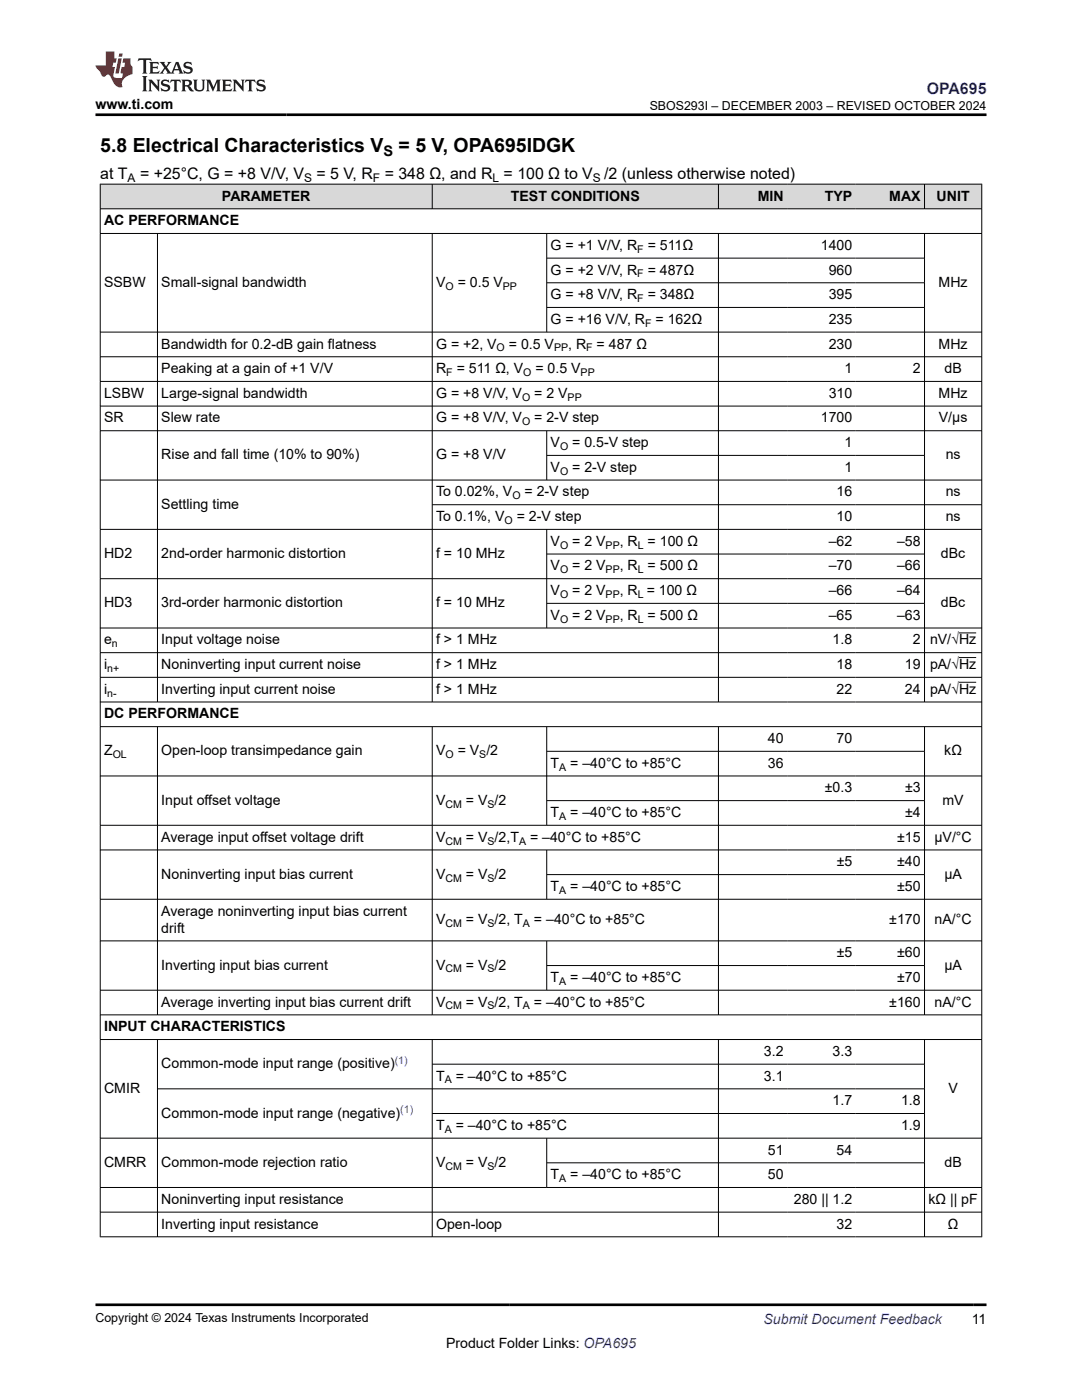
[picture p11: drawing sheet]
<svg xmlns="http://www.w3.org/2000/svg" width="216mm" height="279mm" viewBox="0 0 216 279" stroke-linecap="round" stroke-linejoin="round" font-family="sans-serif">
<defs><g id="words">
<g font-size="3.9">
<text x="20" y="30.3">5.8 Electrical Characteristics V</text>
<text x="79.5" y="30.3">= 5 V, OPA695IDGK</text>
</g>
<text font-size="3.2" fill="#00f" x="184.9" y="18.7">OPA695</text>
<g font-size="3.2">
<text x="20" y="35.7">at T</text>
<text x="27.9" y="35.7">= +25°C, G = +8 V/V, V</text>
<text x="63.2" y="35.7">= 5 V, R</text>
<text x="76.8" y="35.7">= 348 Ω, and R = 100 Ω to V</text>
<text x="120.6" y="35.7">/2 (unless otherwise noted)</text>
</g>
<text font-size="2.9" x="76.5" y="31">S</text>
<g font-size="2.8">
<text x="19" y="21.8">www.ti.com</text>
<text x="44.3" y="40">PARAMETER</text>
<text x="101.9" y="40">TEST CONDITIONS</text>
<text x="151.2" y="40">MIN</text>
<text x="164.6" y="40">TYP</text>
<text x="177.4" y="40">MAX</text>
<text x="186.9" y="40">UNIT</text>
<text x="20.8" y="44.9">AC PERFORMANCE</text>
<text x="109.9" y="49.9">G = +1 V/V, R</text>
<text x="129.2" y="49.9">= 511Ω</text>
<text x="163.8" y="49.9">1400</text>
<text x="20.8" y="57.2">SSBW</text>
<text x="32.2" y="57.2">Small-signal bandwidth</text>
<text x="87" y="57.2">V</text>
<text x="91.3" y="57.2">= 0.5 V</text>
<text x="109.9" y="54.8">G = +2 V/V, R</text>
<text x="109.9" y="59.7">G = +8 V/V, R</text>
<text x="129.2" y="54.8">= 487Ω</text>
<text x="129.2" y="59.7">= 348Ω</text>
<text x="165.4" y="54.8">960</text>
<text x="165.4" y="59.7">395</text>
<text x="187.3" y="57.2">MHz</text>
<text x="109.9" y="64.6">G = +16 V/V, R</text>
<text x="130.8" y="64.6">= 162Ω</text>
<text x="165.4" y="64.6">235</text>
<text x="32.2" y="69.6">Bandwidth for 0.2-dB gain flatness</text>
<text x="87" y="69.6">G = +2, V</text>
<text x="101.5" y="69.6">= 0.5 V</text>
<text x="113.4" y="69.6">, R</text>
<text x="119.1" y="69.6">= 487 Ω</text>
<text x="165.4" y="69.6">230</text>
<text x="187.3" y="69.6">MHz</text>
<text x="32.2" y="74.5">Peaking at a gain of +1 V/V</text>
<text x="87" y="74.5">R</text>
<text x="91.1" y="74.5">= 511 Ω, V</text>
<text x="106.8" y="74.5">= 0.5 V</text>
<text x="168.5" y="74.5">1</text>
<text x="182.1" y="74.5">2</text>
<text x="188.5" y="74.5">dB</text>
<text x="20.8" y="79.4">LSBW</text>
<text x="32.2" y="79.4">Large-signal bandwidth</text>
<text x="87" y="79.4">G = +8 V/V, V</text>
<text x="106.6" y="79.4">= 2 V</text>
<text x="165.4" y="79.4">310</text>
<text x="187.3" y="79.4">MHz</text>
<text x="20.8" y="84.3">SR</text>
<text x="32.2" y="84.3">Slew rate</text>
<text x="87" y="84.3">G = +8 V/V, V</text>
<text x="106.6" y="84.3">= 2-V step</text>
<text x="109.9" y="89.2">V</text>
<text x="114.2" y="89.2">= 0.5-V step</text>
<text x="163.8" y="84.3">1700</text>
<text x="168.5" y="89.2">1</text>
<text x="187.3" y="84.3">V/μs</text>
<text x="32.2" y="91.7">Rise and fall time (10% to 90%)</text>
<text x="87" y="91.7">G = +8 V/V</text>
<text x="109.9" y="94.2">V</text>
<text x="114.2" y="94.2">= 2-V step</text>
<text x="168.5" y="94.2">1</text>
<text x="188.7" y="91.7">ns</text>
<text x="32.2" y="101.5">Settling time</text>
<text x="87" y="99.1">To 0.02%, V</text>
<text x="104.7" y="99.1">= 2-V step</text>
<text x="166.9" y="99.1">16</text>
<text x="188.7" y="99.1">ns</text>
<text x="87" y="104">To 0.1%, V</text>
<text x="103.1" y="104">= 2-V step</text>
<text x="166.9" y="104">10</text>
<text x="188.7" y="104">ns</text>
<text x="20.8" y="111.4">HD2</text>
<text x="32.2" y="111.4">2nd-order harmonic distortion</text>
<text x="87" y="111.4">f = 10 MHz</text>
<text x="109.9" y="108.9">V</text>
<text x="109.9" y="113.8">V</text>
<text x="114.2" y="108.9">= 2 V</text>
<text x="114.2" y="113.8">= 2 V</text>
<text x="123.7" y="108.9">, R = 100 Ω</text>
<text x="123.7" y="113.8">, R = 500 Ω</text>
<text x="165.4" y="108.9">–62</text>
<text x="165.4" y="113.8">–70</text>
<text x="179" y="108.9">–58</text>
<text x="179" y="113.8">–66</text>
<text x="187.8" y="111.4">dBc</text>
<text x="109.9" y="118.8">V</text>
<text x="114.2" y="118.8">= 2 V</text>
<text x="123.7" y="118.8">, R = 100 Ω</text>
<text x="165.4" y="118.8">–66</text>
<text x="179" y="118.8">–64</text>
<text x="20.8" y="121.2">HD3</text>
<text x="32.2" y="121.2">3rd-order harmonic distortion</text>
<text x="87" y="121.2">f = 10 MHz</text>
<text x="109.9" y="123.7">V</text>
<text x="114.2" y="123.7">= 2 V</text>
<text x="123.7" y="123.7">, R = 500 Ω</text>
<text x="165.4" y="123.7">–65</text>
<text x="179" y="123.7">–63</text>
<text x="187.8" y="121.2">dBc</text>
<text x="20.8" y="128.6">e</text>
<text x="32.2" y="128.6">Input voltage noise</text>
<text x="87" y="128.6">f &gt; 1 MHz</text>
<text x="166.1" y="128.6">1.8</text>
<text x="182.1" y="128.6">2</text>
<text x="185.6" y="128.6">nV/√Hz</text>
<text x="20.8" y="133.5">i</text>
<text x="32.2" y="133.5">Noninverting input current noise</text>
<text x="87" y="133.5">f &gt; 1 MHz</text>
<text x="166.9" y="133.5">18</text>
<text x="180.6" y="133.5">19</text>
<text x="185.6" y="133.5">pA/√Hz</text>
<text x="20.8" y="138.4">i</text>
<text x="20.8" y="143.4">DC PERFORMANCE</text>
<text x="32.2" y="138.4">Inverting input current noise</text>
<text x="87" y="138.4">f &gt; 1 MHz</text>
<text x="166.9" y="138.4">22</text>
<text x="180.6" y="138.4">24</text>
<text x="185.6" y="138.4">pA/√Hz</text>
<text x="153.2" y="148.3">40</text>
<text x="166.9" y="148.3">70</text>
<text x="20.8" y="150.8">Z</text>
<text x="32.2" y="150.8">Open-loop transimpedance gain</text>
<text x="87" y="150.8">V</text>
<text x="91.3" y="150.8">= V /2</text>
<text x="109.9" y="153.2">T</text>
<text x="113.8" y="153.2">= –40°C to +85°C</text>
<text x="153.2" y="153.2">36</text>
<text x="188.4" y="150.8">kΩ</text>
<text x="32.2" y="160.6">Input offset voltage</text>
<text x="87" y="160.6">V</text>
<text x="93" y="160.6">= V /2</text>
<text x="164.6" y="158.1">±0.3</text>
<text x="180.6" y="158.1">±3</text>
<text x="188.1" y="160.6">mV</text>
<text x="32.2" y="168">Average input offset voltage drift</text>
<text x="87" y="168">V</text>
<text x="93" y="168">= V /2,T</text>
<text x="105.8" y="168">= –40°C to +85°C</text>
<text x="109.9" y="163.1">T</text>
<text x="113.8" y="163.1">= –40°C to +85°C</text>
<text x="179" y="168">±15</text>
<text x="180.6" y="163.1">±4</text>
<text x="186.5" y="168">μV/°C</text>
<text x="166.9" y="172.9">±5</text>
<text x="179" y="172.9">±40</text>
<text x="32.2" y="175.4">Noninverting input bias current</text>
<text x="87" y="175.4">V</text>
<text x="93" y="175.4">= V /2</text>
<text x="109.9" y="177.8">T</text>
<text x="113.8" y="177.8">= –40°C to +85°C</text>
<text x="179" y="177.8">±50</text>
<text x="188.4" y="175.4">μA</text>
<text x="32.2" y="182.7">Average noninverting input bias current</text>
<text x="87" y="184.4">V</text>
<text x="93" y="184.4">= V /2, T</text>
<text x="106.5" y="184.4">= –40°C to +85°C</text>
<text x="177.5" y="184.4">±170</text>
<text x="186.5" y="184.4">nA/°C</text>
<text x="32.2" y="186.1">drift</text>
<text x="166.9" y="191">±5</text>
<text x="179" y="191">±60</text>
<text x="32.2" y="193.5">Inverting input bias current</text>
<text x="87" y="193.5">V</text>
<text x="93" y="193.5">= V /2</text>
<text x="109.9" y="196">T</text>
<text x="113.8" y="196">= –40°C to +85°C</text>
<text x="179" y="196">±70</text>
<text x="188.4" y="193.5">μA</text>
<text x="32.2" y="200.9">Average inverting input bias current drift</text>
<text x="87" y="200.9">V</text>
<text x="93" y="200.9">= V /2, T</text>
<text x="106.5" y="200.9">= –40°C to +85°C</text>
<text x="177.5" y="200.9">±160</text>
<text x="186.5" y="200.9">nA/°C</text>
<text x="20.8" y="205.8">INPUT CHARACTERISTICS</text>
<text x="32.2" y="213.2">Common-mode input range (positive)</text>
<text x="87" y="215.7">T</text>
<text x="90.9" y="215.7">= –40°C to +85°C</text>
<text x="152.4" y="210.7">3.2</text>
<text x="152.4" y="215.7">3.1</text>
<text x="166.1" y="210.7">3.3</text>
<text x="20.8" y="218.1">CMIR</text>
<text x="166.1" y="220.6">1.7</text>
<text x="179.8" y="220.6">1.8</text>
<text x="189.2" y="218.1">V</text>
<text x="32.2" y="223">Common-mode input range (negative)</text>
<text x="87" y="225.5">T</text>
<text x="90.9" y="225.5">= –40°C to +85°C</text>
<text x="179.8" y="225.5">1.9</text>
<text x="20.8" y="232.9">CMRR</text>
<text x="32.2" y="232.9">Common-mode rejection ratio</text>
<text x="87" y="232.9">V</text>
<text x="93" y="232.9">= V /2</text>
<text x="153.2" y="230.4">51</text>
<text x="166.9" y="230.4">54</text>
<text x="188.5" y="232.9">dB</text>
<text x="109.9" y="235.3">T</text>
<text x="113.8" y="235.3">= –40°C to +85°C</text>
<text x="153.2" y="235.3">50</text>
<text x="32.2" y="240.3">Noninverting input resistance</text>
<text x="32.2" y="245.2">Inverting input resistance</text>
<text x="87" y="245.2">Open-loop</text>
<text x="158.4" y="240.3">280 || 1.2</text>
<text x="166.9" y="245.2">32</text>
<text x="185.3" y="240.3">kΩ || pF</text>
<text x="189.1" y="245.2">Ω</text>
<text x="89" y="269">Product Folder Links: OPA695</text>
<text x="193.9" y="264.2">11</text>
</g>
<text font-size="2.8" fill="#00f" x="152.4" y="264.2">Submit Document Feedback</text>
<g font-size="2.5">
<text x="129.6" y="21.9">SBOS293I – DECEMBER 2003 – REVISED OCTOBER 2024</text>
<text x="19" y="263.9">Copyright © 2024 Texas Instruments Incorporated</text>
</g>
<g font-size="2.4">
<text x="25.5" y="36.3">A</text>
<text x="60.7" y="36.3">S</text>
<text x="74.4" y="36.3">F</text>
<text x="98.3" y="36.3">L</text>
<text x="118.3" y="36.3">S</text>
</g>
<g font-size="2.1">
<text x="127.2" y="50.4">F</text>
<text x="88.9" y="57.8">O</text>
<text x="100.3" y="57.8">PP</text>
<text x="127.2" y="55.4">F</text>
<text x="127.2" y="60.3">F</text>
<text x="128.7" y="65.2">F</text>
<text x="99.1" y="70.1">O</text>
<text x="110.5" y="70.1">PP</text>
<text x="117" y="70.1">F</text>
<text x="89.1" y="75">F</text>
<text x="104.4" y="75">O</text>
<text x="115.9" y="75">PP</text>
<text x="104.2" y="80">O</text>
<text x="113.3" y="80">PP</text>
<text x="104.2" y="84.9">O</text>
<text x="111.7" y="89.8">O</text>
<text x="111.7" y="94.7">O</text>
<text x="102.2" y="99.6">O</text>
<text x="100.7" y="104.6">O</text>
<text x="111.7" y="109.5">O</text>
<text x="120.8" y="109.5">PP</text>
<text x="127.3" y="109.5">L</text>
<text x="111.7" y="114.4">O</text>
<text x="111.7" y="119.3">O</text>
<text x="120.8" y="114.4">PP</text>
<text x="120.8" y="119.3">PP</text>
<text x="127.3" y="114.4">L</text>
<text x="127.3" y="119.3">L</text>
<text x="111.7" y="124.3">O</text>
<text x="120.8" y="124.3">PP</text>
<text x="127.3" y="124.3">L</text>
<text x="22.3" y="129.2">n</text>
<text x="21.4" y="134.1">n+</text>
<text x="21.4" y="139">n-</text>
<text x="22.5" y="151.3">OL</text>
<text x="88.9" y="151.3">O</text>
<text x="95.6" y="151.3">S</text>
<text x="111.6" y="153.8">A</text>
<text x="88.9" y="161.2">CM</text>
<text x="97.3" y="161.2">S</text>
<text x="111.6" y="163.6">A</text>
<text x="88.9" y="168.5">CM</text>
<text x="97.3" y="168.5">S</text>
<text x="103.6" y="168.5">A</text>
<text x="88.9" y="175.9">CM</text>
<text x="97.3" y="175.9">S</text>
<text x="111.6" y="178.4">A</text>
<text x="88.9" y="185">CM</text>
<text x="97.3" y="185">S</text>
<text x="104.3" y="185">A</text>
<text x="88.9" y="194.1">CM</text>
<text x="97.3" y="194.1">S</text>
<text x="111.6" y="196.5">A</text>
<text x="88.9" y="201.5">CM</text>
<text x="97.3" y="201.5">S</text>
<text x="104.3" y="201.5">A</text>
<text x="88.7" y="216.2">A</text>
<text x="88.7" y="226.1">A</text>
<text x="88.9" y="233.4">CM</text>
<text x="97.3" y="233.4">S</text>
<text x="111.6" y="235.9">A</text>
</g>
<g font-size="2.1" fill="#00f">
<text x="78.8" y="212.3">(1)</text>
<text x="79.9" y="222.1">(1)</text>
</g>
</g></defs>
<g fill="#d8d8d8">
<path d="M20 36.8h175.9v4.9h-175.9z" fill-rule="evenodd"/>
<path d="M20.1 36.8h66.1v4.8h-66.1z" fill-rule="evenodd"/>
<path d="M86.3 36.8h57v4.8h-57z" fill-rule="evenodd"/>
<path d="M143.4 36.8h13.7v4.8h-13.7z" fill-rule="evenodd"/>
<path d="M157.1 36.8h13.7v4.8h-13.7z" fill-rule="evenodd"/>
<path d="M170.8 36.8h13.6v4.8h-13.6z" fill-rule="evenodd"/>
<path d="M184.5 36.8h11.3v4.8h-11.3z" fill-rule="evenodd"/>
</g>
<g fill="none" stroke="#000" stroke-width=".2">
<path d="M19.9 36.8h176.1M20 36.7v210.2M86.2 36.7v5M143.4 36.7v5M184.5 36.7v5M195.9 36.7v210.2M19.9 41.7h176.1M19.9 46.6h176.1M31.4 46.6v93.6M86.2 46.6v93.6M109.1 46.6v19.7M109.1 51.5h75.4"/>
<path d="M109.1 56.4h75.4M143.4 46.6v93.6M184.5 46.6v93.6M19.9 66.3h176.1M19.9 71.2h176.1M19.9 76.1h176.1M109.1 61.4h75.4M19.9 81h176.1M19.9 86h176.1M19.9 95.8h176.1M109.1 86v9.9M109.1 90.9h75.4"/>
<path d="M19.9 115.5h176.1M86.2 100.7h109.8M109.1 105.6v19.8M109.1 110.6h75.4M196 105.6h-176.1M19.9 125.3h176.1M19.9 130.3h176.1M19.9 135.2h176.1M109.1 120.4h75.4M191.4 126.3h3.4M191.4 131.2h3.4M191.4 136.2h3.4"/>
<path d="M19.9 140.1h176.1M19.9 145h176.1M19.9 154.9h176.1M31.4 145v57.6M86.2 145v57.6M109.1 145v19.8M109.1 149.9h75.4M109.1 159.8h75.4M143.4 145v57.6M184.5 145v57.6M19.9 164.7h176.1M19.9 169.6h176.1"/>
<path d="M19.9 179.5h176.1M109.1 169.6v9.9M109.1 174.5h75.4M19.9 187.8h176.1M19.9 197.6h176.1M109.1 187.8v9.9M109.1 192.7h75.4M19.9 202.5h176.1M19.9 207.5h176.1M31.4 207.5v39.4M31.4 217.3h153.1M86.2 207.5v39.4"/>
<path d="M86.2 212.4h98.3M143.4 207.5v39.4M184.5 207.5v39.4M19.9 227.1h176.1M19.9 237h176.1M86.2 222.2h98.3M109.1 227.1v9.9M109.1 232.1h75.4M19.9 241.9h176.1M19.9 246.8h176.1"/>
</g>
<path d="M27.7 11.6l-.2 .6 .5-.2h.6v.1v2.2l-.2 .4h1l-.2-.4v-2.2v-.1h.5l.5 .2-.1-.6zM29.8 12.4l.2 .3v1.6l-.2 .4h1.9l.1-.6a1.08 1.08 0 0 1-1.3 .2v-.7h.6l.4 .2v-.7l-.4 .2h-.6v-.5l.2-.2a1 1 0 0 1 1 .3l-.1-.5zM31.8 12.4l1 1.1-1 1.2h.9l-.2-.2 .4-.8 .5 .8-.2 .2h1.6l-.2-.2 .1-.5h1l.1 .5-.1 .2h.9l-.2-.4-.8-1.9h-.5l-1 2.1-.8-1.1 .9-1h-.8l.2 .2-.5 .6-.3-.6 .1-.2zM35.2 12.8l.4 1h-.8zM36.8 12.5a.65 .65 0 0 0-.2 .7 .65 .65 0 0 0 .6 .5l.7 .1 .1 .3a.79 .79 0 0 1-.7 .4 .79 .79 0 0 1-.7-.5l.1 .7 .2-.1a.93 .93 0 0 0 1.1 0 .93 .93 0 0 0 .4-.9 1.46 1.46 0 0 0-1.2-.6l-.1-.3a1.09 1.09 0 0 1 1.2 .2l-.2-.6-.1 .1-.6-.2zM28.4 15.2l.2 .4v2.2l-.2 .4h1l-.2-.4v-2.2l.2-.4zM29.6 15.9l.2 .4v1.5l-.2 .4h.8l-.3-.4v-1.3l1.7 1.8v-2l.2-.4h-.8l.2 .2 .1 1.1-1.2-1.3zM32.3 16a.65 .65 0 0 0-.2 .8 .65 .65 0 0 0 .7 .4l.6 .2 .1 .2a.79 .79 0 0 1-.7 .4 .79 .79 0 0 1-.7-.5l.1 .7 .2-.1a.93 .93 0 0 0 1.1 .1 .93 .93 0 0 0 .4-1 1.46 1.46 0 0 0-1.2-.5l-.1-.4a1.09 1.09 0 0 1 1.2 .2l-.2-.6-.1 .1-.6-.1zM34.1 15.9l-.1 .6a.63 .63 0 0 1 .7-.3l.1 1.6-.3 .4h1l-.2-.4v-1.6a.66 .66 0 0 1 .8 .3l-.1-.6zM36.2 15.9l.2 .4v1.5l-.2 .4h.9l-.2-.2v-.7h.5l.1 .2a.79 .79 0 0 0 1.2 .6l-1-.9a.61 .61 0 0 0 .6-.6 .61 .61 0 0 0-.5-.7zM36.9 16.2h.2a.47 .47 0 0 1 .5 .1 .47 .47 0 0 1 .1 .5l-.2 .1-.6 .1zM38.5 15.9l.2 .2a2.27 2.27 0 0 0 .4 2 1.04 1.04 0 0 0 1.7-.7v-1.3l.2-.2h-.8l.2 .4v1.1a.6 .6 0 0 1-.6 .6 .6 .6 0 0 1-.6-.6v-1.1l.3-.4zM41.1 15.9l.2 .4v1.5l-.2 .4h.7l-.2-.4v-1.4l.9 1.9 .8-1.9v1.4l-.2 .4h1l-.3-.4v-1.5l.3-.4h-.8l-.7 1.5-.7-1.5zM44.3 15.9l.2 .4v1.5l-.2 .4h1.9l.1-.6a1.09 1.09 0 0 1-1.3 .2v-.7h.6l.4 .2v-.6l-.4 .2h-.6v-.6l.2-.1a1.01 1.01 0 0 1 1 .3l-.1-.6zM46.4 15.9l.3 .4v1.5l-.3 .4h.8l-.2-.4v-1.3l1.6 1.8v-2l.2-.4h-.7l.2 .2v1.1l-1.2-1.3zM49 15.9l-.1 .6a.63 .63 0 0 1 .8-.3v1.6l-.3 .4h1l-.2-.4v-1.6a.66 .66 0 0 1 .8 .3l-.1-.6zM51.4 16a.65 .65 0 0 0-.2 .8 .65 .65 0 0 0 .6 .4l.6 .2 .2 .2a.79 .79 0 0 1-.8 .4 .79 .79 0 0 1-.6-.5l.1 .7 .2-.1a.93 .93 0 0 0 1 .1 .93 .93 0 0 0 .5-1 1.46 1.46 0 0 0-1.3-.5l-.1-.4a1.09 1.09 0 0 1 1.3 .2l-.2-.6-.2 .1-.5-.1z" fill="#231f20"/>
<path d="M21.1 10.3v2.7h-2.1l.1 .4 .9 1a.95 .95 0 0 0 .9 .9 .59 .59 0 0 1 .6-.4 .59 .59 0 0 1 .5 .3l.4 .8a1.59 1.59 0 0 0 2.1 1.4 1.61 1.61 0 0 1 1-2.3l1-.3-.1-1.5a1.59 1.59 0 0 1-.4-1.7h-1.4l-.2 .9h.5l-.1 .9h-.5l-.2 .9v.3l.4 .1-.2 .9h-.6a.73 .73 0 0 1-1.1-.7l.3-1.5h-.5l.2-.9h.5l.2-.9h-.5v-1.3zM23.6 11.6l-.6 3.1h.7l.6-3.1zM23.8 10.7l-.1 .6h.7l.1-.6z" fill="#ed1c24"/>
<path d="M19 22.9h177.8M19 260.4h177.8" fill="none" stroke="#000" stroke-width=".53"/>
<use href="#words"/>
</svg>
